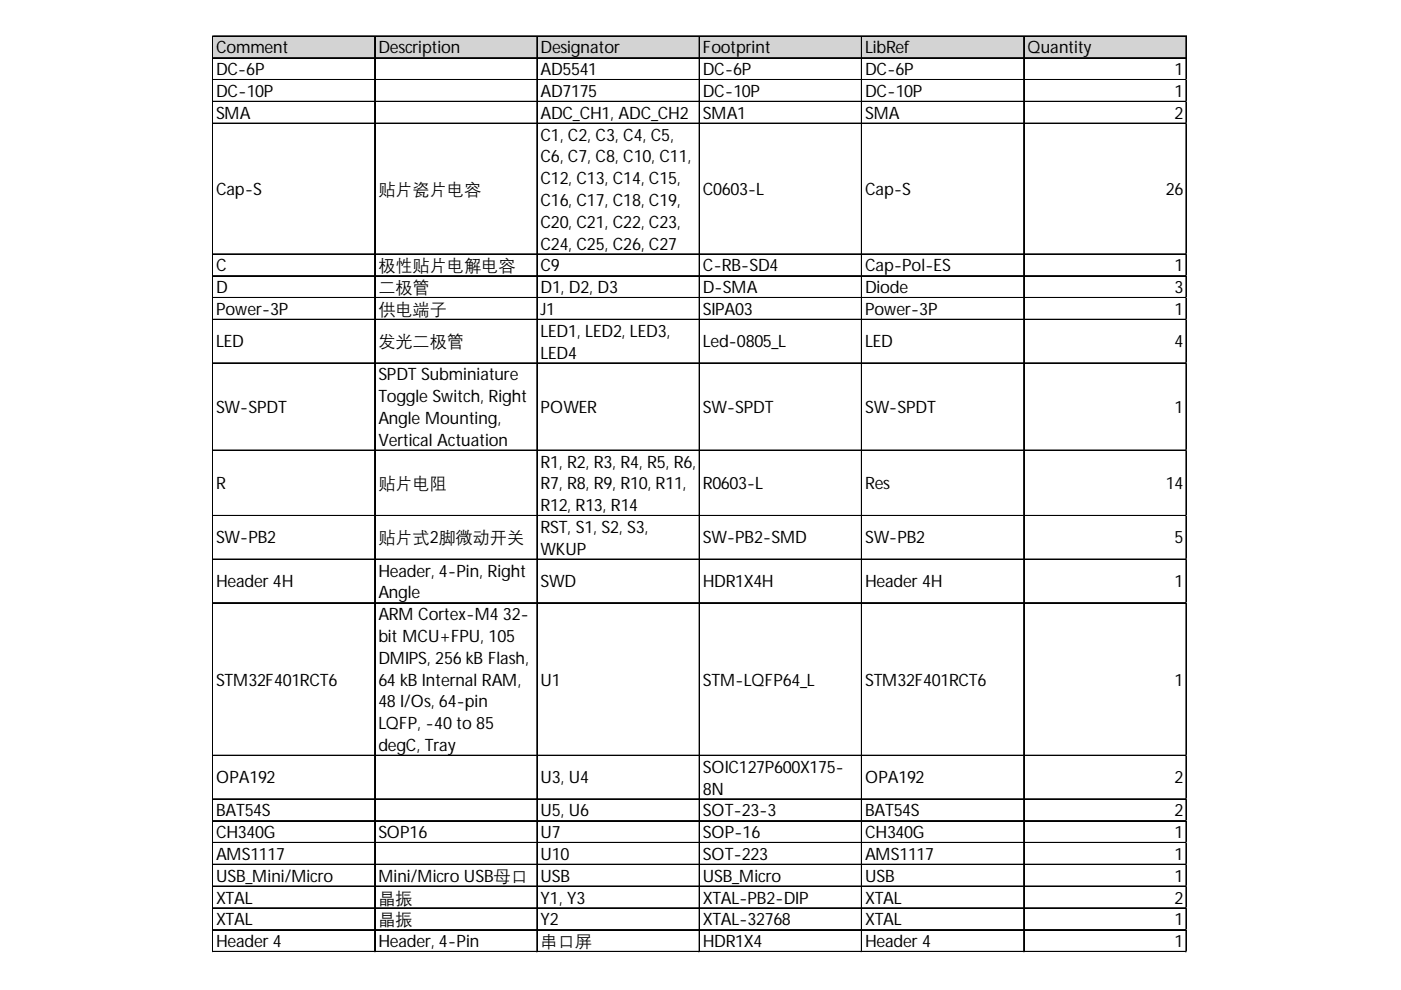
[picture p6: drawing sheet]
<svg xmlns="http://www.w3.org/2000/svg" width="297mm" height="210mm" viewBox="0 0 297 210" stroke-linecap="round" stroke-linejoin="round" font-family="sans-serif">
<defs><g id="words">
<g font-size="3.6">
<text x="45.8" y="11.3">Comment</text>
<text x="80.2" y="11.3">Description</text>
<text x="114.6" y="11.3">Designator</text>
<text x="149" y="11.3">Footprint</text>
<text x="183.4" y="11.3">LibRef</text>
<text x="217.8" y="11.3">Quantity</text>
<text x="45.8" y="16">DC-6P</text>
<text x="114.6" y="16">AD5541</text>
<text x="149" y="16">DC-6P</text>
<text x="183.4" y="16">DC-6P</text>
<text x="249" y="16">1</text>
<text x="45.8" y="20.6">DC-10P</text>
<text x="114.6" y="20.6">AD7175</text>
<text x="149" y="20.6">DC-10P</text>
<text x="183.4" y="20.6">DC-10P</text>
<text x="249" y="20.6">1</text>
<text x="45.8" y="25.2">SMA</text>
<text x="114.6" y="25.2">ADC_CH1, ADC_CH2</text>
<text x="114.6" y="29.8">C1, C2, C3, C4, C5,</text>
<text x="149" y="25.2">SMA1</text>
<text x="183.4" y="25.2">SMA</text>
<text x="249" y="25.2">2</text>
<text x="114.6" y="34.4">C6, C7, C8, C10, C11,</text>
<text x="45.8" y="41.3">Cap-S</text>
<text x="80.2" y="41.3">贴片瓷片电容</text>
<text x="114.6" y="39.1">C12, C13, C14, C15,</text>
<text x="149" y="41.3">C0603-L</text>
<text x="183.4" y="41.3">Cap-S</text>
<text x="247.2" y="41.3">26</text>
<text x="114.6" y="43.7">C16, C17, C18, C19,</text>
<text x="114.6" y="48.3">C20, C21, C22, C23,</text>
<text x="114.6" y="52.9">C24, C25, C26, C27</text>
<text x="45.8" y="57.6">C</text>
<text x="80.2" y="57.6">极性贴片电解电容</text>
<text x="114.6" y="57.6">C9</text>
<text x="149" y="57.6">C-RB-SD4</text>
<text x="183.4" y="57.6">Cap-Pol-ES</text>
<text x="249" y="57.6">1</text>
<text x="45.8" y="62.2">D</text>
<text x="80.2" y="62.2">二极管</text>
<text x="114.6" y="62.2">D1, D2, D3</text>
<text x="149" y="62.2">D-SMA</text>
<text x="183.4" y="62.2">Diode</text>
<text x="249" y="62.2">3</text>
<text x="45.8" y="66.8">Power-3P</text>
<text x="80.2" y="66.8">供电端子</text>
<text x="114.6" y="66.8">J1</text>
<text x="114.6" y="71.4">LED1, LED2, LED3,</text>
<text x="149" y="66.8">SIPA03</text>
<text x="183.4" y="66.8">Power-3P</text>
<text x="249" y="66.8">1</text>
<text x="45.8" y="73.6">LED</text>
<text x="80.2" y="73.6">发光二极管</text>
<text x="114.6" y="76">LED4</text>
<text x="149" y="73.6">Led-0805_L</text>
<text x="183.4" y="73.6">LED</text>
<text x="249" y="73.6">4</text>
<text x="80.2" y="80.7">SPDT Subminiature</text>
<text x="45.8" y="87.5">SW-SPDT</text>
<text x="80.2" y="85.3">Toggle Switch, Right</text>
<text x="80.2" y="89.9">Angle Mounting,</text>
<text x="114.6" y="87.5">POWER</text>
<text x="149" y="87.5">SW-SPDT</text>
<text x="183.4" y="87.5">SW-SPDT</text>
<text x="249" y="87.5">1</text>
<text x="80.2" y="94.5">Vertical Actuation</text>
<text x="114.6" y="99.1">R1, R2, R3, R4, R5, R6,</text>
<text x="45.8" y="103.8">R</text>
<text x="80.2" y="103.8">贴片电阻</text>
<text x="114.6" y="103.8">R7, R8, R9, R10, R11,</text>
<text x="149" y="103.8">R0603-L</text>
<text x="183.4" y="103.8">Res</text>
<text x="247.2" y="103.8">14</text>
<text x="114.6" y="108.4">R12, R13, R14</text>
<text x="114.6" y="113">RST, S1, S2, S3,</text>
<text x="45.8" y="115.2">SW-PB2</text>
<text x="80.2" y="115.2">贴片式2脚微动开关</text>
<text x="114.6" y="117.6">WKUP</text>
<text x="149" y="115.2">SW-PB2-SMD</text>
<text x="183.4" y="115.2">SW-PB2</text>
<text x="249" y="115.2">5</text>
<text x="45.8" y="124.5">Header 4H</text>
<text x="80.2" y="122.3">Header, 4-Pin, Right</text>
<text x="114.6" y="124.5">SWD</text>
<text x="149" y="124.5">HDR1X4H</text>
<text x="183.4" y="124.5">Header 4H</text>
<text x="249" y="124.5">1</text>
<text x="80.2" y="126.9">Angle</text>
<text x="80.2" y="131.5">ARM Cortex-M432-</text>
<text x="80.2" y="136.1">bit MCU+FPU, 105</text>
<text x="80.2" y="140.7">DMIPS, 256kB Flash,</text>
<text x="45.8" y="145.4">STM32F401RCT6</text>
<text x="80.2" y="145.4">64 kB Internal RAM,</text>
<text x="80.2" y="150">48I/Os, 64-pin</text>
<text x="114.6" y="145.4">U1</text>
<text x="149" y="145.4">STM-LQFP64_L</text>
<text x="183.4" y="145.4">STM32F401RCT6</text>
<text x="249" y="145.4">1</text>
<text x="80.2" y="154.6">LQFP, -40to 85</text>
<text x="80.2" y="159.2">degC, Tray</text>
<text x="45.8" y="166.1">OPA192</text>
<text x="114.6" y="166.1">U3, U4</text>
<text x="149" y="163.8">SOIC127P600X175-</text>
<text x="183.4" y="166.1">OPA192</text>
<text x="249" y="166.1">2</text>
<text x="45.8" y="173.1">BAT54S</text>
<text x="114.6" y="173.1">U5, U6</text>
<text x="149" y="168.5">8N</text>
<text x="149" y="173.1">SOT-23-3</text>
<text x="183.4" y="173.1">BAT54S</text>
<text x="249" y="173.1">2</text>
<text x="45.8" y="177.7">CH340G</text>
<text x="80.2" y="177.7">SOP16</text>
<text x="114.6" y="177.7">U7</text>
<text x="149" y="177.7">SOP-16</text>
<text x="183.4" y="177.7">CH340G</text>
<text x="249" y="177.7">1</text>
<text x="45.8" y="182.3">AMS1117</text>
<text x="114.6" y="182.3">U10</text>
<text x="149" y="182.3">SOT-223</text>
<text x="183.4" y="182.3">AMS1117</text>
<text x="249" y="182.3">1</text>
<text x="45.8" y="187">USB_Mini/Micro</text>
<text x="45.8" y="191.6">XTAL</text>
<text x="80.2" y="187">Mini/Micro USB母口</text>
<text x="80.2" y="191.6">晶振</text>
<text x="114.6" y="187">USB</text>
<text x="114.6" y="191.6">Y1, Y3</text>
<text x="149" y="187">USB_Micro</text>
<text x="149" y="191.6">XTAL-PB2-DIP</text>
<text x="183.4" y="187">USB</text>
<text x="183.4" y="191.6">XTAL</text>
<text x="249" y="187">1</text>
<text x="249" y="191.6">2</text>
<text x="45.8" y="196.2">XTAL</text>
<text x="80.2" y="196.2">晶振</text>
<text x="114.6" y="196.2">Y2</text>
<text x="149" y="196.2">XTAL-32768</text>
<text x="183.4" y="196.2">XTAL</text>
<text x="249" y="196.2">1</text>
<text x="45.8" y="200.8">Header 4</text>
<text x="80.2" y="200.8">Header, 4-Pin</text>
<text x="114.6" y="200.8">串口屏</text>
<text x="149" y="200.8">HDR1X4</text>
<text x="183.4" y="200.8">Header 4</text>
<text x="249" y="200.8">1</text>
</g>
</g></defs>
<path d="M45.2 7.8h206.5v4.6h-206.5z" fill="#d3d3d3"/>
<g fill="none" stroke="#000" stroke-width=".21">
<path d="M45 7.6v194.3M45.1 7.6v194.3M45.2 7.6h206.4M45.2 7.7h206.4M45.2 12.2h206.4M45.2 12.3h206.4M45.2 16.8h206.4M45.2 16.9h206.4M79.4 7.8v194.1M79.5 7.8v194.1M113.8 7.8v194.1M113.9 7.8v194.1"/>
<path d="M148.2 7.8v194.1M148.3 7.8v194.1M182.6 7.8v194.1M182.7 7.8v194.1M217 7.8v194.1M217.1 7.8v194.1M251.4 7.8v194.1M251.5 7.8v194.1M45.2 21.5h206.4M45.2 21.6h206.4M45.2 26.1h206.4M45.2 26.2h206.4"/>
<path d="M45.2 53.8h206.4M45.2 53.9h206.4M45.2 58.4h206.4M45.2 58.5h206.4M45.2 63.1h206.4M45.2 63.2h206.4M45.2 67.7h206.4M45.2 67.8h206.4M45.2 76.9h206.4M45.2 77h206.4M45.2 95.4h206.4M45.2 95.5h206.4"/>
<path d="M45.2 109.3h206.4M45.2 109.4h206.4M45.2 118.5h206.4M45.2 118.6h206.4M45.2 127.8h206.4M45.2 127.9h206.4M45.2 160.1h206.4M45.2 160.2h206.4M45.2 169.4h206.4M45.2 169.5h206.4M45.2 174h206.4M45.2 174.1h206.4"/>
<path d="M45.2 178.6h206.4M45.2 178.7h206.4M45.2 183.2h206.4M45.2 183.3h206.4M45.2 187.8h206.4M45.2 187.9h206.4M45.2 192.5h206.4M45.2 192.6h206.4M45.2 197.1h206.4M45.2 197.2h206.4M45.2 201.7h206.4M45.2 201.8h206.4"/>
</g>
<path d="M45 201.9v.1" fill="none" stroke="#e0e0e0" stroke-width=".21"/>
<path d="M45 201.9l.2 .1z" fill="#e0e0e0"/>
<path d="M79.4 201.9v.1" fill="none" stroke="#e0e0e0" stroke-width=".21"/>
<path d="M79.4 201.9l.2 .1z" fill="#e0e0e0"/>
<path d="M113.8 201.9v.1" fill="none" stroke="#e0e0e0" stroke-width=".21"/>
<path d="M113.8 201.9l.2 .1z" fill="#e0e0e0"/>
<path d="M148.2 201.9v.1" fill="none" stroke="#e0e0e0" stroke-width=".21"/>
<path d="M148.2 201.9l.2 .1z" fill="#e0e0e0"/>
<path d="M182.6 201.9v.1" fill="none" stroke="#e0e0e0" stroke-width=".21"/>
<path d="M182.6 201.9l.2 .1z" fill="#e0e0e0"/>
<path d="M217 201.9v.1" fill="none" stroke="#e0e0e0" stroke-width=".21"/>
<path d="M217 201.9l.2 .1z" fill="#e0e0e0"/>
<path d="M251.4 201.9v.1" fill="none" stroke="#e0e0e0" stroke-width=".21"/>
<path d="M251.4 201.9l.2 .1z" fill="#e0e0e0"/>
<path d="M251.6 16.8h.1" fill="none" stroke="#e0e0e0" stroke-width=".21"/>
<path d="M251.6 16.8l.1 .2z" fill="#e0e0e0"/>
<path d="M251.6 21.5h.1" fill="none" stroke="#e0e0e0" stroke-width=".21"/>
<path d="M251.6 21.5l.1 .2z" fill="#e0e0e0"/>
<path d="M251.6 26.1h.1" fill="none" stroke="#e0e0e0" stroke-width=".21"/>
<path d="M251.6 26.1l.1 .2z" fill="#e0e0e0"/>
<path d="M251.6 53.8h.1" fill="none" stroke="#e0e0e0" stroke-width=".21"/>
<path d="M251.6 53.8l.1 .2z" fill="#e0e0e0"/>
<path d="M251.6 58.4h.1" fill="none" stroke="#e0e0e0" stroke-width=".21"/>
<path d="M251.6 58.4l.1 .2z" fill="#e0e0e0"/>
<path d="M251.6 63.1h.1" fill="none" stroke="#e0e0e0" stroke-width=".21"/>
<path d="M251.6 63.1l.1 .2z" fill="#e0e0e0"/>
<path d="M251.6 67.7h.1" fill="none" stroke="#e0e0e0" stroke-width=".21"/>
<path d="M251.6 67.7l.1 .2z" fill="#e0e0e0"/>
<path d="M251.6 76.9h.1" fill="none" stroke="#e0e0e0" stroke-width=".21"/>
<path d="M251.6 76.9l.1 .2z" fill="#e0e0e0"/>
<path d="M251.6 95.4h.1" fill="none" stroke="#e0e0e0" stroke-width=".21"/>
<path d="M251.6 95.4l.1 .2z" fill="#e0e0e0"/>
<path d="M251.6 109.3h.1" fill="none" stroke="#e0e0e0" stroke-width=".21"/>
<path d="M251.6 109.3l.1 .2z" fill="#e0e0e0"/>
<path d="M251.6 118.5h.1" fill="none" stroke="#e0e0e0" stroke-width=".21"/>
<path d="M251.6 118.5l.1 .2z" fill="#e0e0e0"/>
<path d="M251.6 127.8h.1" fill="none" stroke="#e0e0e0" stroke-width=".21"/>
<path d="M251.6 127.8l.1 .2z" fill="#e0e0e0"/>
<path d="M251.6 160.1h.1" fill="none" stroke="#e0e0e0" stroke-width=".21"/>
<path d="M251.6 160.1l.1 .2z" fill="#e0e0e0"/>
<path d="M251.6 169.4h.1" fill="none" stroke="#e0e0e0" stroke-width=".21"/>
<path d="M251.6 169.4l.1 .2z" fill="#e0e0e0"/>
<path d="M251.6 174h.1" fill="none" stroke="#e0e0e0" stroke-width=".21"/>
<path d="M251.6 174l.1 .2z" fill="#e0e0e0"/>
<path d="M251.6 178.6h.1" fill="none" stroke="#e0e0e0" stroke-width=".21"/>
<path d="M251.6 178.6l.1 .2z" fill="#e0e0e0"/>
<path d="M251.6 183.2h.1" fill="none" stroke="#e0e0e0" stroke-width=".21"/>
<path d="M251.6 183.2l.1 .2z" fill="#e0e0e0"/>
<path d="M251.6 187.8h.1" fill="none" stroke="#e0e0e0" stroke-width=".21"/>
<path d="M251.6 187.8l.1 .2z" fill="#e0e0e0"/>
<path d="M251.6 192.5h.1" fill="none" stroke="#e0e0e0" stroke-width=".21"/>
<path d="M251.6 192.5l.1 .2z" fill="#e0e0e0"/>
<path d="M251.6 197.1h.1" fill="none" stroke="#e0e0e0" stroke-width=".21"/>
<path d="M251.6 197.1l.1 .2z" fill="#e0e0e0"/>
<path d="M251.6 201.7h.1" fill="none" stroke="#e0e0e0" stroke-width=".21"/>
<path d="M251.6 201.7l.1 .2z" fill="#e0e0e0"/>
<use href="#words"/>
</svg>
